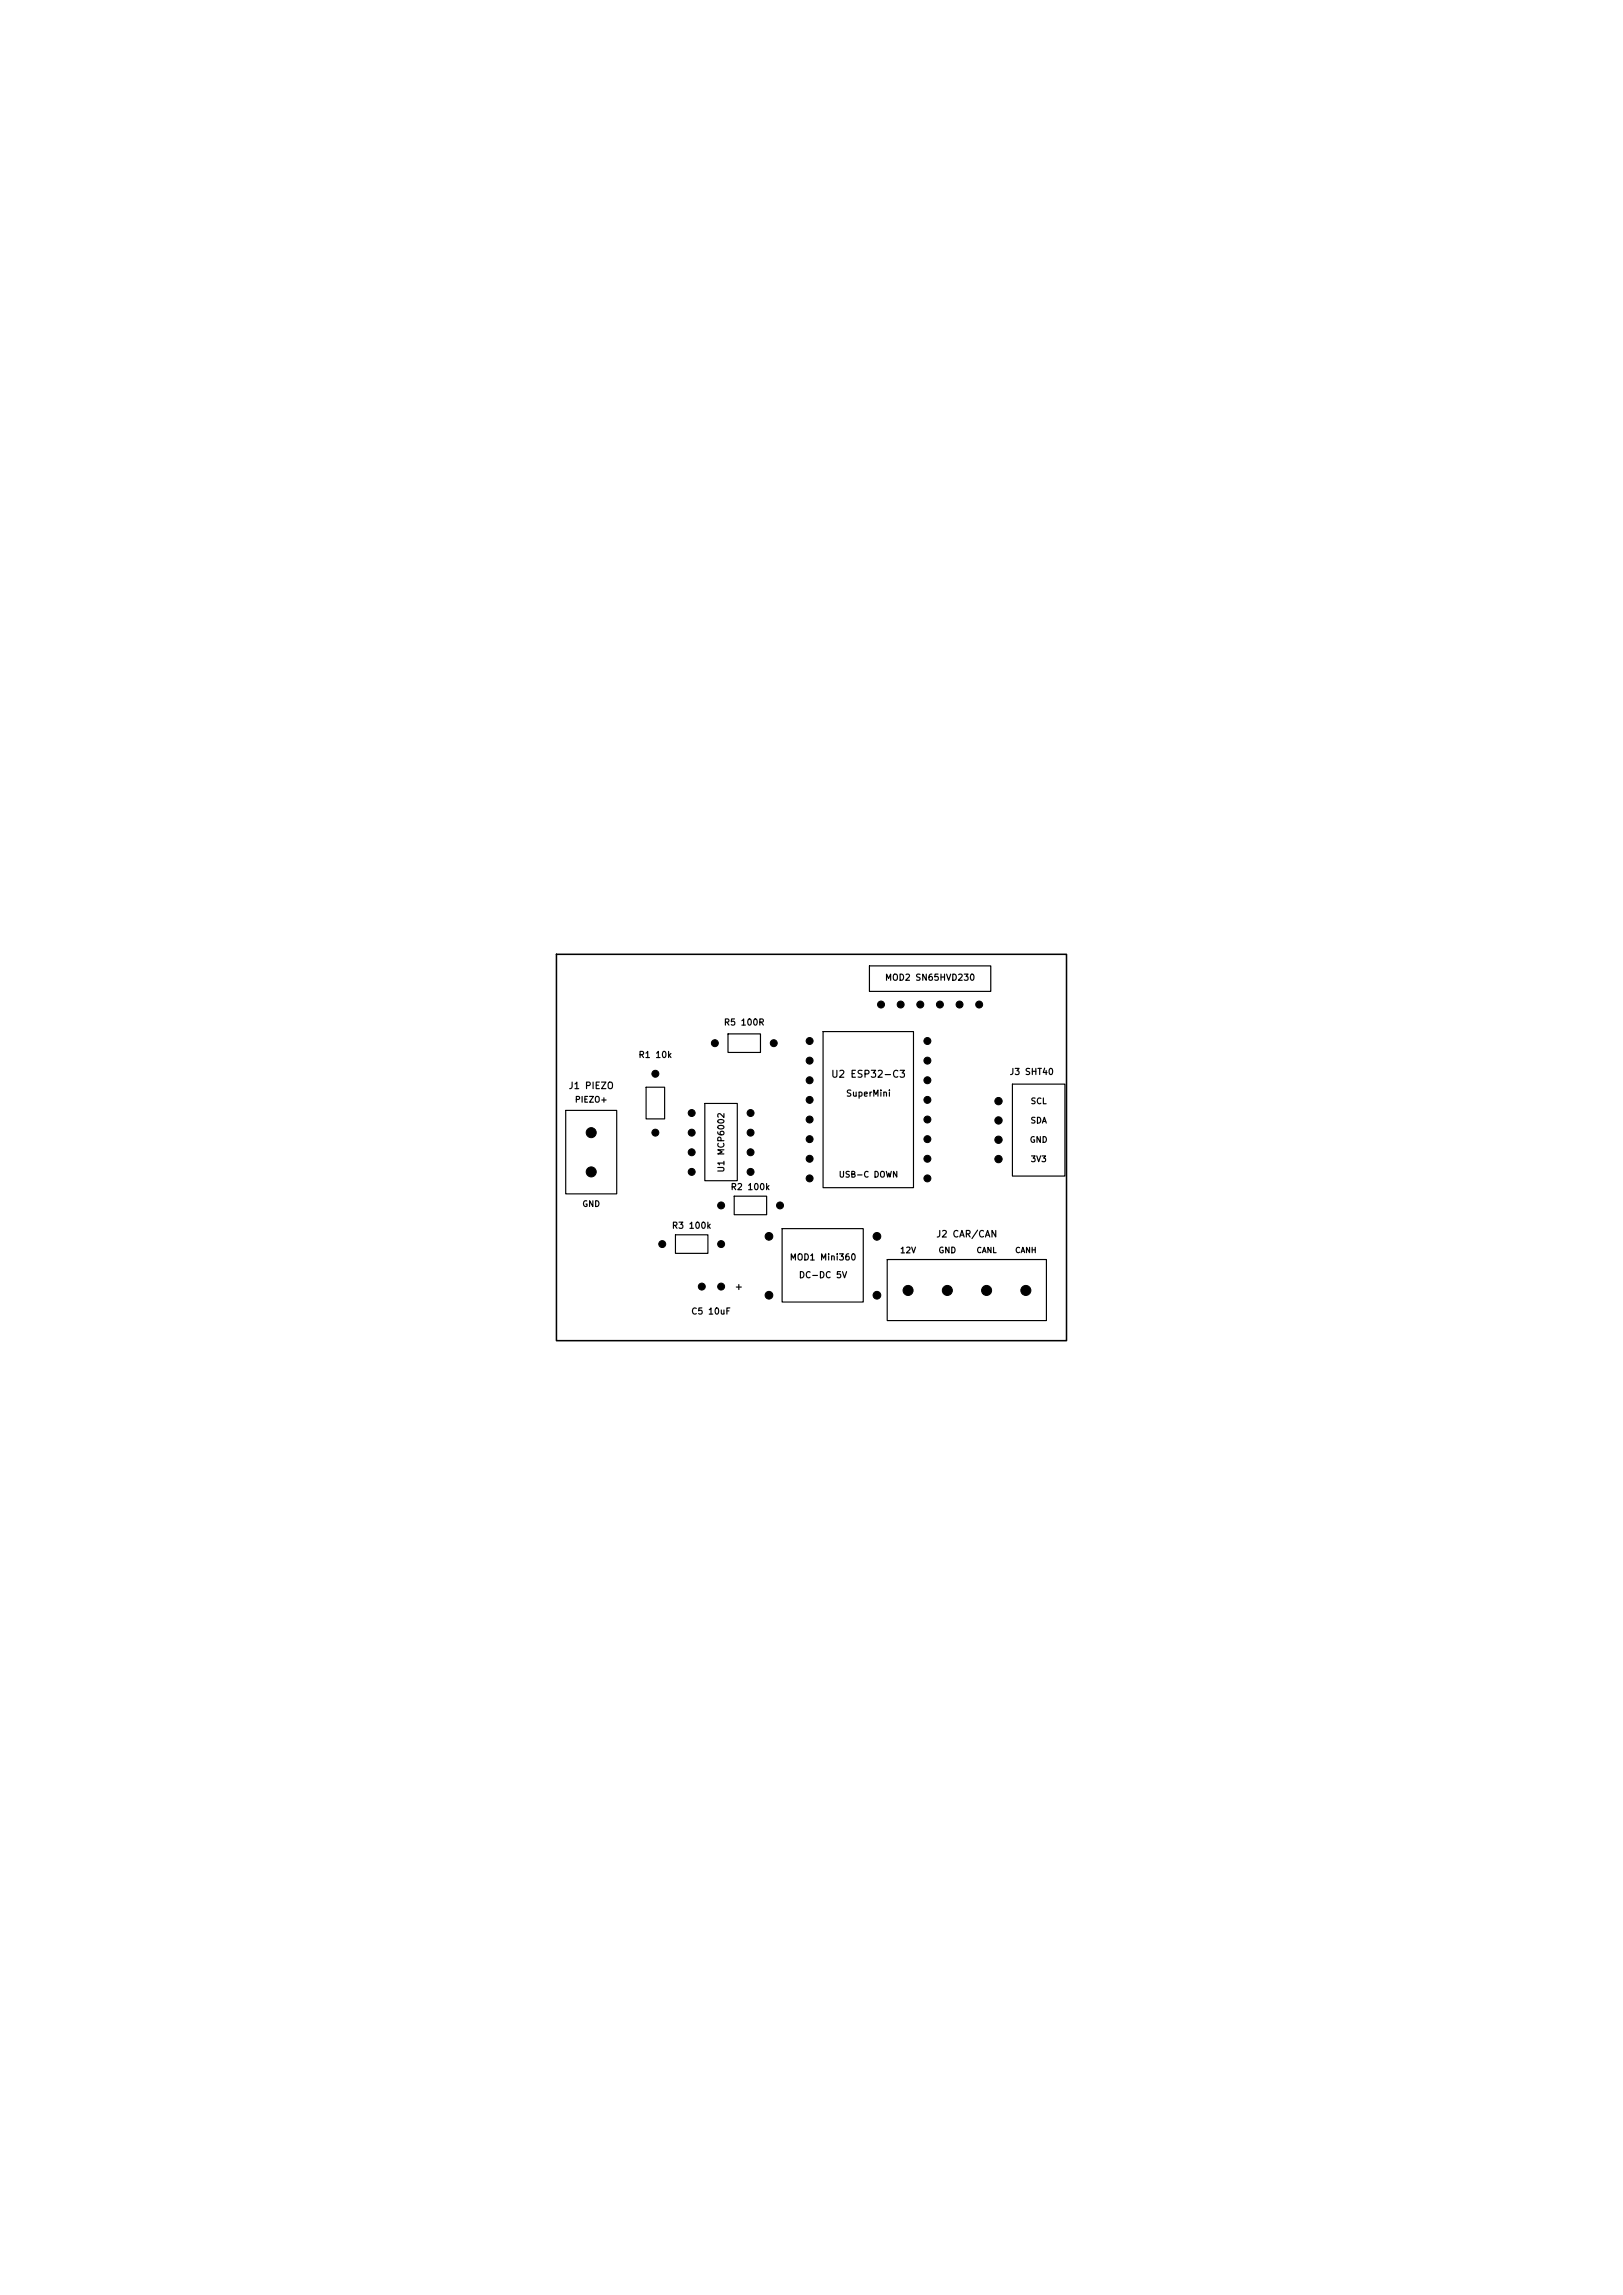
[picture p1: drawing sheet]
<svg xmlns="http://www.w3.org/2000/svg" width="210mm" height="297mm" viewBox="0 0 210 297" stroke-linecap="round" stroke-linejoin="round" font-family="sans-serif">
<defs><g id="words">
<g font-size=".9">
<text x="73.5" y="141.1">J1 PIEZO</text>
<text x="107.5" y="139.7">U2 ESP32-C3</text>
<text x="121.1" y="160.3">J2 CAR/CAN</text>
<text x="95" y="167.1">+</text>
</g>
<g font-size=".8">
<text x="114.4" y="127.1">MOD2 SN65HVD230</text>
<text x="82.5" y="137.1">R1 10k</text>
<text x="93.6" y="132.9">R5 100R</text>
<text x="74.3" y="142.9">PIEZO+</text>
<text x="109.4" y="142.1">SuperMini</text>
<text x="130.6" y="139.3">J3 SHT40</text>
<text x="133.3" y="143.1">SCL</text>
<text x="133.2" y="148.1">GND</text>
<text x="133.3" y="145.6">SDA</text>
<text x="93.9" y="151.8" transform="rotate(-90 93.9 151.8)">U1 MCP6002</text>
<text x="94.5" y="154.2">R2 100k</text>
<text x="108.5" y="152.6">USB-C DOWN</text>
<text x="133.3" y="150.6">3V3</text>
<text x="75.3" y="156.4">GND</text>
<text x="86.9" y="159.2">R3 100k</text>
<text x="102.1" y="163.3">MOD1 Mini360</text>
<text x="103.3" y="165.6">DC-DC 5V</text>
<text x="116.4" y="162.4">12V</text>
<text x="121.4" y="162.4">GND</text>
<text x="89.4" y="170.3">C5 10uF</text>
</g>
<g font-size=".7">
<text x="126.3" y="162.3">CANL</text>
<text x="131.3" y="162.3">CANH</text>
</g>
</g></defs>
<path d="M94.2 133.8h4.2v2.4h-4.2zM106.5 133.5h11.7v20.2h-11.7zM112.5 125h15.7v3.3h-15.7zM73.2 143.7h6.6v10.8h-6.6zM83.6 140.7h2.4v4.1h-2.4zM87.4 159.8h4.2v2.4h-4.2zM91.2 142.8h4.2v10h-4.2zM95 154.8h4.2v2.4h-4.2zM101.2 159h10.5v9.5h-10.5zM131 140.3h6.8v11.9h-6.8zM114.8 163h20.6v7.9h-20.6z" fill="none" stroke="#000" stroke-width=".15"/>
<path d="M72 123.5h66v50h-66z" fill="none" stroke="#000" stroke-width=".2"/>
<g fill="#000" stroke="#000" stroke-width=".13">
<circle cx="84.8" cy="139" r=".45"/>
<circle cx="92.5" cy="135" r=".45"/>
<circle cx="100.1" cy="135" r=".45"/>
<circle cx="104.8" cy="134.7" r=".45"/>
<circle cx="104.8" cy="139.8" r=".45"/>
<circle cx="104.8" cy="137.3" r=".45"/>
<circle cx="114" cy="130" r=".45"/>
<circle cx="116.5" cy="130" r=".45"/>
<circle cx="119.1" cy="130" r=".45"/>
<circle cx="120" cy="134.7" r=".45"/>
<circle cx="120" cy="139.8" r=".45"/>
<circle cx="120" cy="137.3" r=".45"/>
<circle cx="121.6" cy="130" r=".45"/>
<circle cx="124.2" cy="130" r=".45"/>
<circle cx="126.7" cy="130" r=".45"/>
<circle cx="76.5" cy="146.6" r=".65"/>
<circle cx="76.5" cy="151.7" r=".65"/>
<circle cx="84.8" cy="146.6" r=".45"/>
<circle cx="89.5" cy="151.7" r=".45"/>
<circle cx="89.5" cy="144" r=".45"/>
<circle cx="89.5" cy="146.6" r=".45"/>
<circle cx="89.5" cy="149.1" r=".45"/>
<circle cx="93.3" cy="156" r=".45"/>
<circle cx="97.1" cy="151.7" r=".45"/>
<circle cx="97.1" cy="144" r=".45"/>
<circle cx="97.1" cy="149.1" r=".45"/>
<circle cx="97.1" cy="146.6" r=".45"/>
<circle cx="100.9" cy="156" r=".45"/>
<circle cx="104.8" cy="152.5" r=".45"/>
<circle cx="104.8" cy="144.9" r=".45"/>
<circle cx="104.8" cy="150" r=".45"/>
<circle cx="104.8" cy="147.4" r=".45"/>
<circle cx="104.8" cy="142.3" r=".45"/>
<circle cx="120" cy="147.4" r=".45"/>
<circle cx="120" cy="150" r=".45"/>
<circle cx="120" cy="152.5" r=".45"/>
<circle cx="120" cy="142.3" r=".45"/>
<circle cx="120" cy="144.9" r=".45"/>
<circle cx="129.2" cy="150" r=".47"/>
<circle cx="129.2" cy="147.5" r=".47"/>
<circle cx="129.2" cy="145" r=".47"/>
<circle cx="129.2" cy="142.5" r=".47"/>
<circle cx="85.7" cy="161" r=".45"/>
<circle cx="90.8" cy="166.5" r=".45"/>
<circle cx="93.3" cy="161" r=".45"/>
<circle cx="93.3" cy="166.5" r=".45"/>
<circle cx="99.5" cy="160" r=".5"/>
<circle cx="99.5" cy="167.6" r=".5"/>
<circle cx="113.5" cy="167.6" r=".5"/>
<circle cx="113.5" cy="160" r=".5"/>
<circle cx="117.5" cy="167" r=".65"/>
<circle cx="122.6" cy="167" r=".65"/>
<circle cx="127.7" cy="167" r=".65"/>
<circle cx="132.7" cy="167" r=".65"/>
</g>
<use href="#words"/>
</svg>
